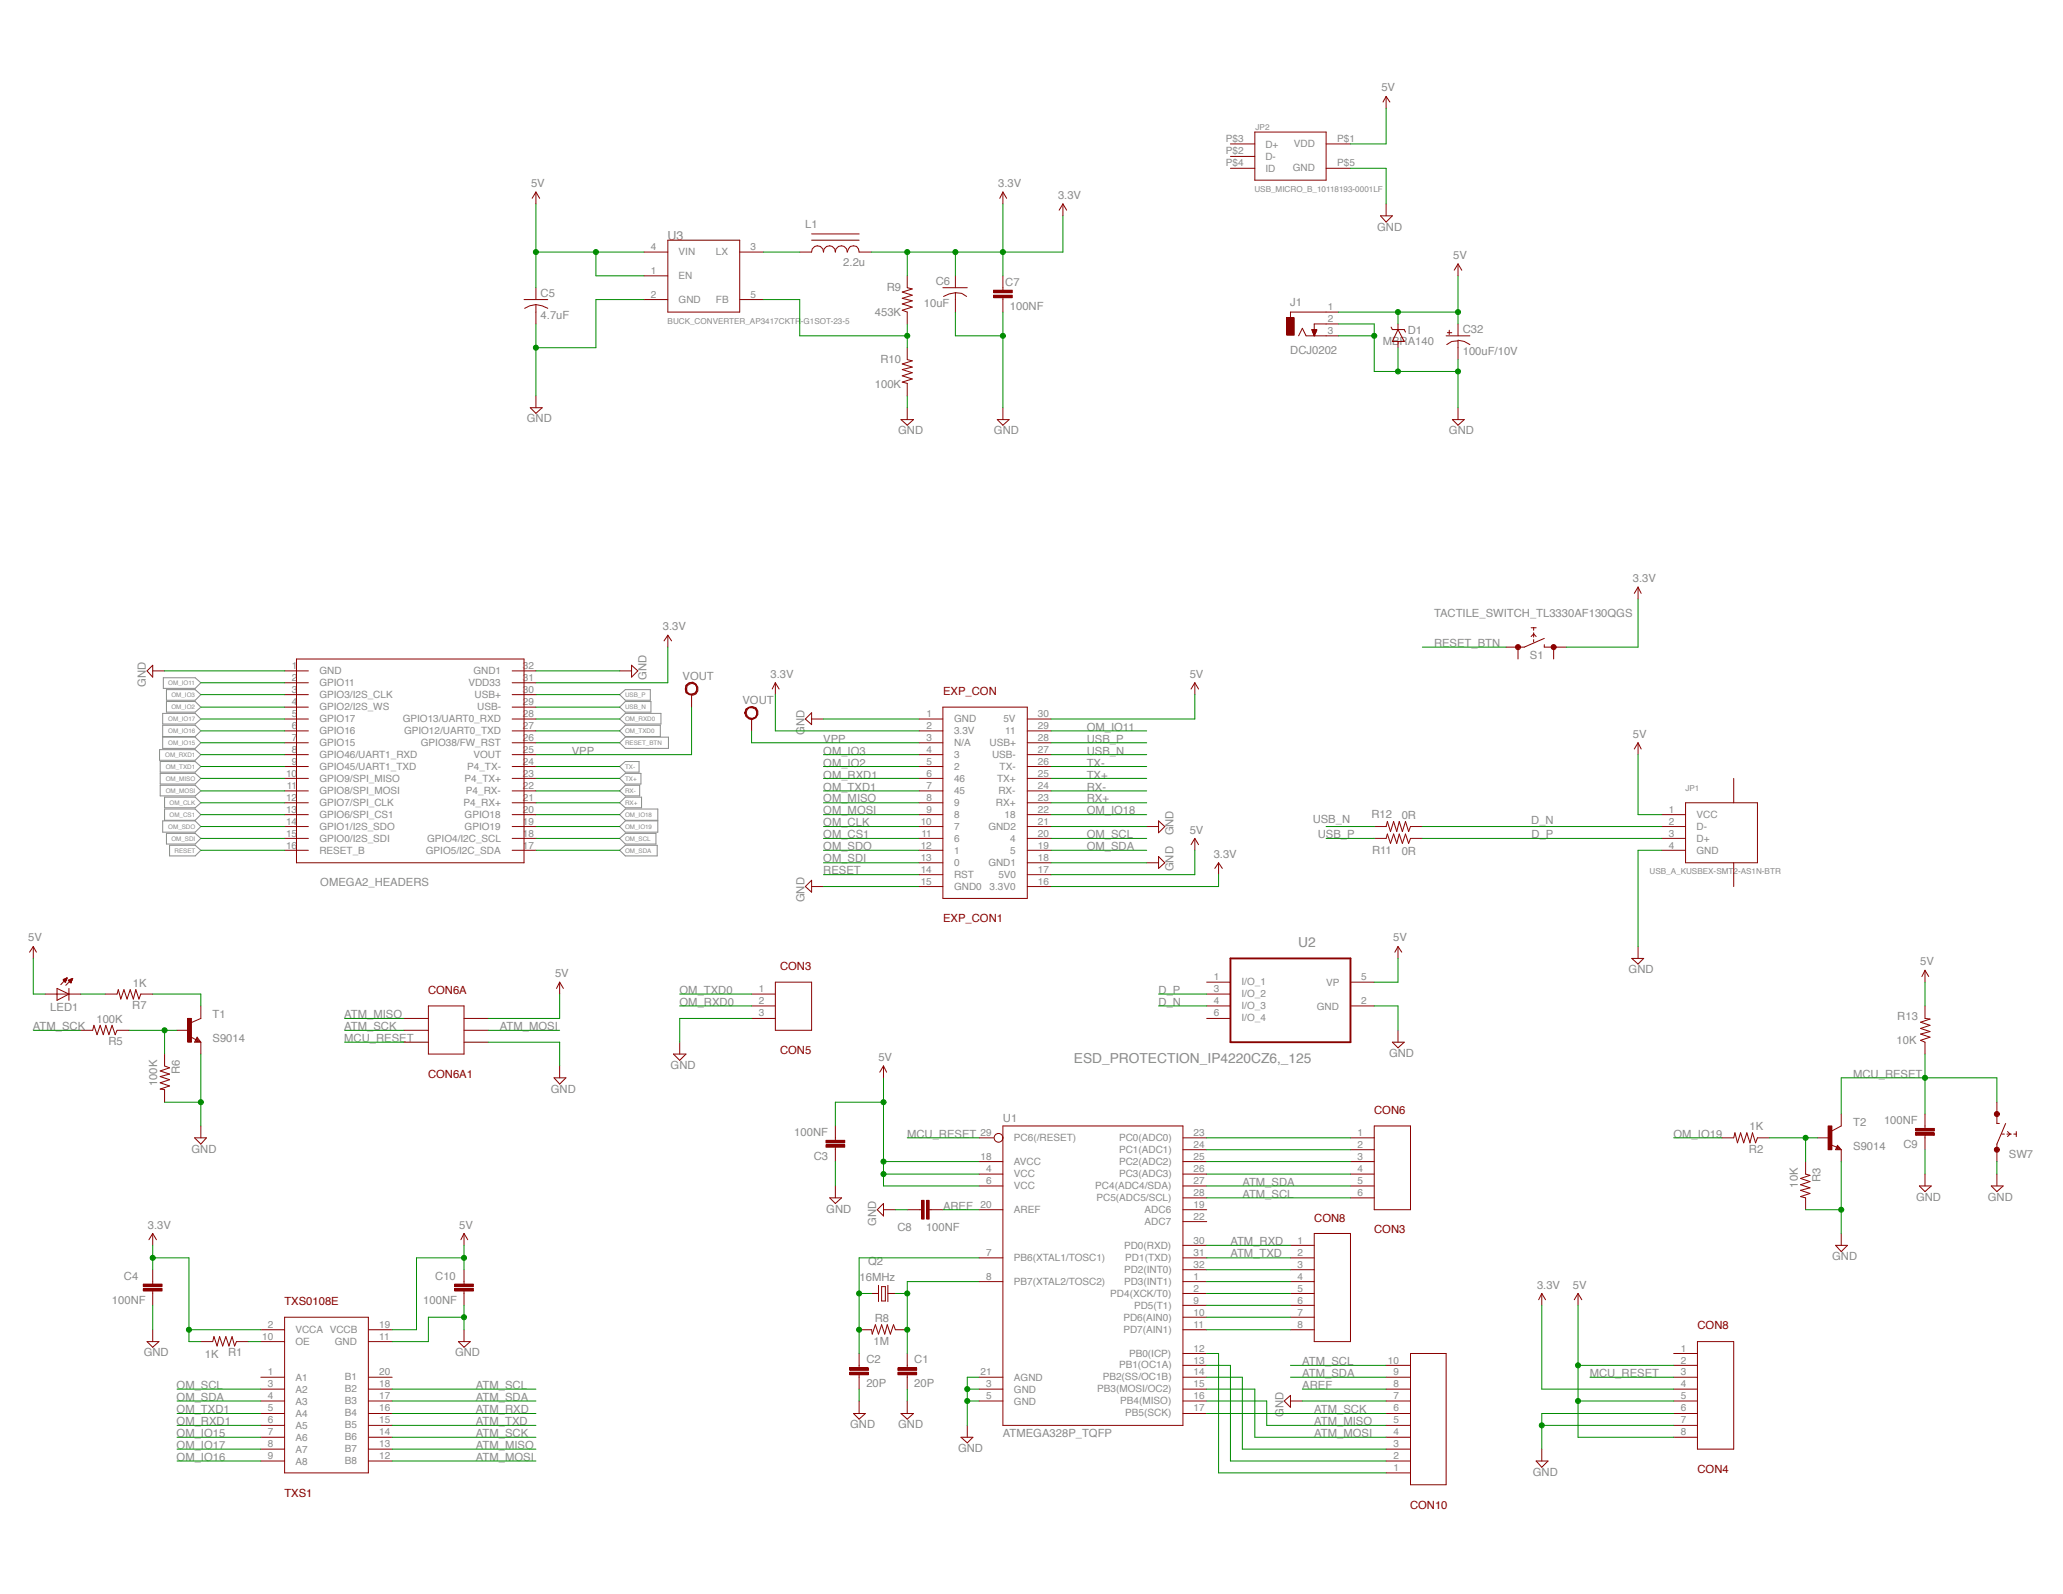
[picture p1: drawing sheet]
<svg xmlns="http://www.w3.org/2000/svg" width="279mm" height="216mm" viewBox="0 0 279 216" stroke-linecap="round" stroke-linejoin="round" font-family="sans-serif">
<defs><g id="words">
<g font-size="1.9" fill="#8b8b8b">
<text x="175.8" y="128.2">U2</text>
<text x="145.4" y="143.9">ESD_PROTECTION_IP4220CZ6,_125</text>
</g>
<text font-size="1.7" fill="#8b8b8b" x="90.4" y="32.5">U3</text>
<g font-size="1.5" fill="#8b8b8b">
<text x="187.1" y="12.4">5V</text>
<text x="71.9" y="25.3">5V</text>
<text x="135.2" y="25.3">3.3V</text>
<text x="143.3" y="27">3.3V</text>
<text x="109.1" y="30.9">L1</text>
<text x="186.5" y="31.3">GND</text>
<text x="196.8" y="35.1">5V</text>
<text x="73.2" y="40.2">C5</text>
<text x="114.2" y="36">2.2u</text>
<text x="120.1" y="39.4">R9</text>
<text x="125.1" y="41.6">10uF</text>
<text x="126.7" y="38.6">C6</text>
<text x="136.2" y="38.7">C7</text>
<text x="136.8" y="41.9">100NF</text>
<text x="174.8" y="41.4">J1</text>
<text x="73.2" y="43.3">4.7uF</text>
<text x="118.5" y="42.8">453K</text>
<text x="174.8" y="47.9">DCJ0202</text>
<text x="187.3" y="46.7">MBRA140</text>
<text x="190.6" y="45.2">D1</text>
<text x="198.1" y="45">C32</text>
<text x="118.5" y="52.6">100K</text>
<text x="119.2" y="49.1">R10</text>
<text x="198.1" y="48.1">100uF/10V</text>
<text x="71.4" y="57.2">GND</text>
<text x="121.6" y="58.8">GND</text>
<text x="134.6" y="58.8">GND</text>
<text x="196.2" y="58.8">GND</text>
<text x="194.2" y="83.6">TACTILE_SWITCH_TL3330AF130QGS</text>
<text x="221.1" y="78.9">3.3V</text>
<text x="89.8" y="85.3">3.3V</text>
<text x="194.2" y="87.6">RESET_BTN</text>
<text x="207.2" y="89.2">S1</text>
<text x="19.7" y="93" transform="rotate(-90 19.7 93)">GND</text>
<text x="87.6" y="92.1" transform="rotate(-90 87.6 92.1)">GND</text>
<text x="92.4" y="92.1">VOUT</text>
<text x="100.6" y="95.3">VOUT</text>
<text x="104.4" y="91.8">3.3V</text>
<text x="161.1" y="91.8">5V</text>
<text x="109" y="99.5" transform="rotate(-90 109 99.5)">GND</text>
<text x="111.5" y="100.6">VPP</text>
<text x="147.2" y="99">OM_IO11</text>
<text x="147.2" y="100.6">USB_P</text>
<text x="221.1" y="99.9">5V</text>
<text x="77.4" y="102.2">VPP</text>
<text x="111.5" y="102.2">OM_IO3</text>
<text x="111.5" y="103.8">OM_IO2</text>
<text x="111.5" y="105.5">OM_RXD1</text>
<text x="111.5" y="107.1">OM_TXD1</text>
<text x="147.2" y="102.2">USB_N</text>
<text x="147.2" y="103.8">TX-</text>
<text x="147.2" y="105.5">TX+</text>
<text x="147.2" y="107.1">RX-</text>
<text x="111.5" y="108.7">OM_MISO</text>
<text x="111.5" y="110.3">OM_MOSI</text>
<text x="111.5" y="111.9">OM_CLK</text>
<text x="111.5" y="113.6">OM_CS1</text>
<text x="147.2" y="108.7">RX+</text>
<text x="147.2" y="110.3">OM_IO18</text>
<text x="147.2" y="113.6">OM_SCL</text>
<text x="158.9" y="113.2" transform="rotate(-90 158.9 113.2)">GND</text>
<text x="161.1" y="112.9">5V</text>
<text x="177.8" y="111.4">USB_N</text>
<text x="178.5" y="113.4">USB_P</text>
<text x="185.7" y="110.8">R12</text>
<text x="189.8" y="110.9">0R</text>
<text x="207.4" y="111.6">D_N</text>
<text x="207.4" y="113.4">D_P</text>
<text x="111.5" y="115.2">OM_SDO</text>
<text x="111.5" y="116.8">OM_SDI</text>
<text x="111.5" y="118.4">RESET</text>
<text x="147.2" y="115.2">OM_SDA</text>
<text x="158.9" y="118" transform="rotate(-90 158.9 118)">GND</text>
<text x="164.4" y="116.2">3.3V</text>
<text x="185.8" y="115.6">R11</text>
<text x="189.8" y="115.8">0R</text>
<text x="43.4" y="120">OMEGA2_HEADERS</text>
<text x="109" y="122.2" transform="rotate(-90 109 122.2)">GND</text>
<text x="3.8" y="127.5">5V</text>
<text x="188.7" y="127.5">5V</text>
<text x="220.6" y="131.8">GND</text>
<text x="260.1" y="130.7">5V</text>
<text x="6.8" y="136.9">LED1</text>
<text x="17.9" y="136.7">R7</text>
<text x="18" y="133.6">1K</text>
<text x="28.8" y="137.9">T1</text>
<text x="46.6" y="137.9">ATM_MISO</text>
<text x="75.2" y="132.4">5V</text>
<text x="92" y="136.3">OM_RXD0</text>
<text x="92" y="134.6">OM_TXD0</text>
<text x="156.9" y="136.3">D_N</text>
<text x="156.9" y="134.6">D_P</text>
<text x="4.5" y="139.5">ATM_SCK</text>
<text x="13.1" y="138.5">100K</text>
<text x="14.7" y="141.6">R5</text>
<text x="28.8" y="141.1">S9014</text>
<text x="46.6" y="139.5">ATM_SCK</text>
<text x="46.6" y="141.1">MCU_RESET</text>
<text x="67.7" y="139.5">ATM_MOSI</text>
<text x="119" y="143.7">5V</text>
<text x="188.1" y="143.2">GND</text>
<text x="256.9" y="141.4">10K</text>
<text x="257" y="138.2">R13</text>
<text x="21.3" y="147.1" transform="rotate(-90 21.3 147.1)">100K</text>
<text x="24.4" y="145.5" transform="rotate(-90 24.4 145.5)">R6</text>
<text x="74.6" y="148">GND</text>
<text x="90.8" y="144.8">GND</text>
<text x="251" y="146">MCU_RESET</text>
<text x="107.6" y="153.8">100NF</text>
<text x="122.9" y="154.1">MCU_RESET</text>
<text x="135.8" y="152">U1</text>
<text x="226.7" y="154.1">OM_IO19</text>
<text x="237" y="153.1">1K</text>
<text x="251" y="155.7">S9014</text>
<text x="251" y="152.5">T2</text>
<text x="255.2" y="152.2">100NF</text>
<text x="257.8" y="155.4">C9</text>
<text x="25.9" y="156.1">GND</text>
<text x="110.2" y="157.1">C3</text>
<text x="168.3" y="160.6">ATM_SDA</text>
<text x="236.9" y="156.2">R2</text>
<text x="243.5" y="160.9" transform="rotate(-90 243.5 160.9)">10K</text>
<text x="246.6" y="160.1" transform="rotate(-90 246.6 160.1)">R3</text>
<text x="272.1" y="156.8">SW7</text>
<text x="20" y="166.4">3.3V</text>
<text x="62.2" y="166.4">5V</text>
<text x="111.9" y="164.2">GND</text>
<text x="118.7" y="166" transform="rotate(-90 118.7 166)">GND</text>
<text x="121.6" y="166.8">C8</text>
<text x="125.4" y="166.8">100NF</text>
<text x="127.7" y="163.8">AREF</text>
<text x="168.3" y="162.2">ATM_SCL</text>
<text x="259.5" y="162.6">GND</text>
<text x="269.2" y="162.6">GND</text>
<text x="16.8" y="173.3">C4</text>
<text x="59" y="173.3">C10</text>
<text x="116.4" y="173.6">16MHz</text>
<text x="117.6" y="171.3">Q2</text>
<text x="166.6" y="170.3">ATM_TXD</text>
<text x="166.6" y="168.7">ATM_RXD</text>
<text x="248.1" y="170.7">GND</text>
<text x="15.2" y="176.6">100NF</text>
<text x="57.3" y="176.6">100NF</text>
<text x="118.5" y="179.1">R8</text>
<text x="208.2" y="174.5">3.3V</text>
<text x="213" y="174.5">5V</text>
<text x="19.5" y="183.7">GND</text>
<text x="27.7" y="183.9">1K</text>
<text x="30.9" y="183.7">R1</text>
<text x="61.6" y="183.7">GND</text>
<text x="117.3" y="184.7">C2</text>
<text x="118.3" y="182.2">1M</text>
<text x="123.8" y="184.7">C1</text>
<text x="176.4" y="184.9">ATM_SCL</text>
<text x="23.9" y="188.2">OM_SCL</text>
<text x="23.9" y="189.8">OM_SDA</text>
<text x="23.9" y="191.4">OM_TXD1</text>
<text x="64.5" y="189.8">ATM_SDA</text>
<text x="64.5" y="188.2">ATM_SCL</text>
<text x="64.5" y="191.4">ATM_RXD</text>
<text x="117.3" y="187.9">20P</text>
<text x="123.8" y="187.9">20P</text>
<text x="173.8" y="191.9" transform="rotate(-90 173.8 191.9)">GND</text>
<text x="176.4" y="188.2">AREF</text>
<text x="176.4" y="186.5">ATM_SDA</text>
<text x="178" y="191.4">ATM_SCK</text>
<text x="215.3" y="186.5">MCU_RESET</text>
<text x="23.9" y="196.3">OM_IO17</text>
<text x="23.9" y="197.9">OM_IO16</text>
<text x="23.9" y="194.6">OM_IO15</text>
<text x="23.9" y="193">OM_RXD1</text>
<text x="64.5" y="194.6">ATM_SCK</text>
<text x="64.5" y="196.3">ATM_MISO</text>
<text x="64.5" y="197.9">ATM_MOSI</text>
<text x="64.5" y="193">ATM_TXD</text>
<text x="115.1" y="193.4">GND</text>
<text x="121.6" y="193.4">GND</text>
<text x="129.7" y="196.7">GND</text>
<text x="135.8" y="194.6">ATMEGA328P_TQFP</text>
<text x="178" y="193">ATM_MISO</text>
<text x="178" y="194.6">ATM_MOSI</text>
<text x="207.6" y="199.9">GND</text>
</g>
<g font-size="1.5" fill="#8b0100">
<text x="127.7" y="94.1">EXP_CON</text>
<text x="127.7" y="124.9">EXP_CON1</text>
<text x="105.6" y="131.4">CON3</text>
<text x="58" y="134.6">CON6A</text>
<text x="105.6" y="142.7">CON5</text>
<text x="58" y="146">CON6A1</text>
<text x="186.1" y="150.9">CON6</text>
<text x="178" y="165.5">CON8</text>
<text x="186.1" y="167.1">CON3</text>
<text x="38.5" y="176.8">TXS0108E</text>
<text x="229.9" y="180">CON8</text>
<text x="38.5" y="202.7">TXS1</text>
<text x="229.9" y="199.5">CON4</text>
<text x="191" y="204.4">CON10</text>
</g>
<g font-size="1.4" fill="#8b8b8b">
<text x="166" y="19.3">P$3</text>
<text x="166" y="20.9">P$2</text>
<text x="166" y="22.5">P$4</text>
<text x="171.4" y="20">D+</text>
<text x="171.4" y="21.6">D-</text>
<text x="171.4" y="23.2">ID</text>
<text x="175.1" y="23.2">GND</text>
<text x="175.2" y="20">VDD</text>
<text x="181.1" y="22.5">P$5</text>
<text x="181.1" y="19.3">P$1</text>
<text x="88.2" y="33.9">4</text>
<text x="91.9" y="34.6">VIN</text>
<text x="97" y="34.5">LX</text>
<text x="101.6" y="33.9">3</text>
<text x="88.2" y="37.1">1</text>
<text x="88.2" y="40.4">2</text>
<text x="91.9" y="37.8">EN</text>
<text x="91.9" y="41.1">GND</text>
<text x="97" y="41">FB</text>
<text x="101.6" y="40.4">5</text>
<text x="179.8" y="42">1</text>
<text x="179.8" y="43.6">2</text>
<text x="179.8" y="45.2">3</text>
<text x="39.5" y="90.6">1</text>
<text x="39.5" y="92.3">2</text>
<text x="39.5" y="93.9">3</text>
<text x="39.5" y="95.5">4</text>
<text x="43.3" y="91.3">GND</text>
<text x="43.3" y="93">GPIO11</text>
<text x="43.3" y="94.6">GPIO3/I2S_CLK</text>
<text x="63.4" y="92.9">VDD33</text>
<text x="64.1" y="91.3">GND1</text>
<text x="64.3" y="94.5">USB+</text>
<text x="70.8" y="95.5">29</text>
<text x="70.8" y="93.9">30</text>
<text x="70.8" y="92.3">31</text>
<text x="70.8" y="90.6">32</text>
<text x="39.5" y="97.1">5</text>
<text x="39.5" y="98.7">6</text>
<text x="39.5" y="100.4">7</text>
<text x="39.5" y="102">8</text>
<text x="43.3" y="96.2">GPIO2/I2S_WS</text>
<text x="43.3" y="97.8">GPIO17</text>
<text x="43.3" y="99.5">GPIO16</text>
<text x="43.3" y="101.1">GPIO15</text>
<text x="54.5" y="97.8">GPIO13/UART0_RXD</text>
<text x="54.7" y="99.4">GPIO12/UART0_TXD</text>
<text x="57" y="101">GPIO38/FW_RST</text>
<text x="64.6" y="96.2">USB-</text>
<text x="70.8" y="102">25</text>
<text x="70.8" y="100.4">26</text>
<text x="70.8" y="98.7">27</text>
<text x="70.8" y="97.1">28</text>
<text x="125.5" y="97.1">1</text>
<text x="125.5" y="98.7">2</text>
<text x="125.5" y="100.4">3</text>
<text x="125.5" y="102">4</text>
<text x="129.2" y="97.8">GND</text>
<text x="129.2" y="99.5">3.3V</text>
<text x="129.2" y="101.1">N/A</text>
<text x="134" y="101">USB+</text>
<text x="135.9" y="97.8">5V</text>
<text x="136.1" y="99.4">11</text>
<text x="140.6" y="102">27</text>
<text x="140.6" y="100.4">28</text>
<text x="140.6" y="98.7">29</text>
<text x="140.6" y="97.1">30</text>
<text x="38.7" y="105.2">10</text>
<text x="38.8" y="106.8">11</text>
<text x="39.5" y="103.6">9</text>
<text x="43.3" y="102.7">GPIO46/UART1_RXD</text>
<text x="43.3" y="104.3">GPIO45/UART1_TXD</text>
<text x="43.3" y="105.9">GPIO9/SPI_MISO</text>
<text x="43.3" y="107.6">GPIO8/SPI_MOSI</text>
<text x="62.9" y="105.9">P4_TX+</text>
<text x="63.1" y="107.5">P4_RX-</text>
<text x="63.3" y="104.3">P4_TX-</text>
<text x="64.1" y="102.7">VOUT</text>
<text x="70.8" y="106.8">22</text>
<text x="70.8" y="105.2">23</text>
<text x="70.8" y="103.6">24</text>
<text x="125.5" y="103.6">5</text>
<text x="125.5" y="105.2">6</text>
<text x="125.5" y="106.8">7</text>
<text x="129.2" y="102.7">3</text>
<text x="129.2" y="104.3">2</text>
<text x="129.2" y="105.9">46</text>
<text x="129.2" y="107.6">45</text>
<text x="134.4" y="102.7">USB-</text>
<text x="135" y="105.9">TX+</text>
<text x="135.2" y="107.5">RX-</text>
<text x="135.4" y="104.3">TX-</text>
<text x="140.6" y="106.8">24</text>
<text x="140.6" y="105.2">25</text>
<text x="140.6" y="103.6">26</text>
<text x="38.7" y="108.5">12</text>
<text x="38.7" y="110.1">13</text>
<text x="38.7" y="111.7">14</text>
<text x="38.7" y="113.3">15</text>
<text x="43.3" y="109.2">GPIO7/SPI_CLK</text>
<text x="43.3" y="110.8">GPIO6/SPI_CS1</text>
<text x="43.3" y="112.4">GPIO1/I2S_SDO</text>
<text x="62.8" y="109.1">P4_RX+</text>
<text x="62.9" y="112.4">GPIO19</text>
<text x="62.9" y="110.8">GPIO18</text>
<text x="70.8" y="113.3">18</text>
<text x="70.8" y="111.7">19</text>
<text x="70.8" y="110.1">20</text>
<text x="70.8" y="108.5">21</text>
<text x="124.7" y="111.7">10</text>
<text x="124.8" y="113.3">11</text>
<text x="125.5" y="108.5">8</text>
<text x="125.5" y="110.1">9</text>
<text x="129.2" y="109.2">9</text>
<text x="129.2" y="110.8">8</text>
<text x="129.2" y="112.4">7</text>
<text x="133.9" y="112.4">GND2</text>
<text x="134.9" y="109.1">RX+</text>
<text x="136.1" y="110.8">18</text>
<text x="140.6" y="113.3">20</text>
<text x="140.6" y="111.7">21</text>
<text x="140.6" y="110.1">22</text>
<text x="140.6" y="108.5">23</text>
<text x="226" y="113.3">3</text>
<text x="226" y="111.7">2</text>
<text x="226" y="110.1">1</text>
<text x="229.8" y="112.4">D-</text>
<text x="229.8" y="110.8">VCC</text>
<text x="38.7" y="115">16</text>
<text x="43.3" y="114">GPIO0/I2S_SDI</text>
<text x="43.3" y="115.7">RESET_B</text>
<text x="57.7" y="115.6">GPIO5/I2C_SDA</text>
<text x="57.8" y="114">GPIO4/I2C_SCL</text>
<text x="70.8" y="115">17</text>
<text x="124.7" y="115">12</text>
<text x="124.7" y="116.6">13</text>
<text x="124.7" y="118.2">14</text>
<text x="124.7" y="119.8">15</text>
<text x="129.2" y="114">6</text>
<text x="129.2" y="115.7">1</text>
<text x="129.2" y="117.3">0</text>
<text x="129.2" y="118.9">RST</text>
<text x="133.9" y="117.2">GND1</text>
<text x="135.2" y="118.9">5V0</text>
<text x="136.8" y="115.6">5</text>
<text x="136.8" y="114">4</text>
<text x="140.6" y="119.8">16</text>
<text x="140.6" y="118.2">17</text>
<text x="140.6" y="116.6">18</text>
<text x="140.6" y="115">19</text>
<text x="226" y="115">4</text>
<text x="229.8" y="114">D+</text>
<text x="229.8" y="115.7">GND</text>
<text x="129.2" y="120.5">GND0</text>
<text x="134" y="120.5">3.3V0</text>
<text x="102.8" y="134.4">1</text>
<text x="102.8" y="136">2</text>
<text x="102.8" y="137.7">3</text>
<text x="164.4" y="134.4">3</text>
<text x="164.4" y="136">4</text>
<text x="164.4" y="137.7">6</text>
<text x="164.4" y="132.8">1</text>
<text x="168.1" y="135.1">I/O_2</text>
<text x="168.1" y="136.7">I/O_3</text>
<text x="168.1" y="133.5">I/O_1</text>
<text x="178.3" y="136.7">GND</text>
<text x="179.6" y="133.5">VP</text>
<text x="184.4" y="132.8">5</text>
<text x="184.4" y="136">2</text>
<text x="168.1" y="138.3">I/O_4</text>
<text x="132.8" y="153.9">29</text>
<text x="137.3" y="154.6">PC6(/RESET)</text>
<text x="151.6" y="154.5">PC0(ADC0)</text>
<text x="161.6" y="155.5">24</text>
<text x="161.6" y="153.9">23</text>
<text x="183.9" y="153.9">1</text>
<text x="183.9" y="155.5">2</text>
<text x="132.8" y="157.1">18</text>
<text x="133.6" y="158.7">4</text>
<text x="133.6" y="160.4">6</text>
<text x="137.3" y="159.5">VCC</text>
<text x="137.3" y="161.1">VCC</text>
<text x="137.3" y="157.8">AVCC</text>
<text x="148.3" y="161">PC4(ADC4/SDA)</text>
<text x="151.6" y="159.4">PC3(ADC3)</text>
<text x="151.6" y="157.8">PC2(ADC2)</text>
<text x="151.6" y="156.2">PC1(ADC1)</text>
<text x="161.6" y="162">28</text>
<text x="161.6" y="160.4">27</text>
<text x="161.6" y="158.7">26</text>
<text x="161.6" y="157.1">25</text>
<text x="183.9" y="157.1">3</text>
<text x="183.9" y="158.7">4</text>
<text x="183.9" y="160.4">5</text>
<text x="183.9" y="162">6</text>
<text x="132.8" y="163.6">20</text>
<text x="137.3" y="164.3">AREF</text>
<text x="148.5" y="162.7">PC5(ADC5/SCL)</text>
<text x="155" y="165.9">ADC7</text>
<text x="155" y="164.3">ADC6</text>
<text x="161.6" y="165.2">22</text>
<text x="161.6" y="163.6">19</text>
<text x="133.6" y="173.3">8</text>
<text x="133.6" y="170.1">7</text>
<text x="137.3" y="170.8">PB6(XTAL1/TOSC1)</text>
<text x="152.2" y="172.4">PD2(INT0)</text>
<text x="152.2" y="169.1">PD0(RXD)</text>
<text x="152.4" y="170.8">PD1(TXD)</text>
<text x="161.6" y="173.3">1</text>
<text x="161.6" y="171.7">32</text>
<text x="161.6" y="170.1">31</text>
<text x="161.6" y="168.5">30</text>
<text x="175.7" y="168.5">1</text>
<text x="175.7" y="170.1">2</text>
<text x="175.7" y="171.7">3</text>
<text x="175.7" y="173.3">4</text>
<text x="36.3" y="179.8">2</text>
<text x="51.4" y="179.8">19</text>
<text x="137.3" y="174">PB7(XTAL2/TOSC2)</text>
<text x="150.4" y="175.6">PD4(XCK/T0)</text>
<text x="152.1" y="178.9">PD6(AIN0)</text>
<text x="152.2" y="174">PD3(INT1)</text>
<text x="153.6" y="177.2">PD5(T1)</text>
<text x="161.6" y="179.8">11</text>
<text x="161.6" y="178.2">10</text>
<text x="161.6" y="176.6">9</text>
<text x="161.6" y="175">2</text>
<text x="175.7" y="175">5</text>
<text x="175.7" y="176.6">6</text>
<text x="175.7" y="178.2">7</text>
<text x="175.7" y="179.8">8</text>
<text x="35.5" y="181.4">10</text>
<text x="40" y="180.5">VCCA VCCB</text>
<text x="40" y="182.2">OE</text>
<text x="45.3" y="182.1">GND</text>
<text x="51.4" y="181.4">11</text>
<text x="151.6" y="185.4">PB1(OC1A)</text>
<text x="152.1" y="180.5">PD7(AIN1)</text>
<text x="152.9" y="183.7">PB0(ICP)</text>
<text x="161.6" y="184.7">13</text>
<text x="161.6" y="183.1">12</text>
<text x="188" y="184.7">10</text>
<text x="227.6" y="183.1">1</text>
<text x="227.6" y="184.7">2</text>
<text x="36.3" y="186.3">1</text>
<text x="36.3" y="187.9">3</text>
<text x="36.3" y="189.5">4</text>
<text x="36.3" y="191.2">5</text>
<text x="40" y="188.6">A2</text>
<text x="40" y="190.3">A3</text>
<text x="40" y="191.9">A4</text>
<text x="40" y="187">A1</text>
<text x="46.7" y="191.8">B4</text>
<text x="46.7" y="190.2">B3</text>
<text x="46.7" y="188.6">B2</text>
<text x="46.7" y="187">B1</text>
<text x="51.4" y="191.2">16</text>
<text x="51.4" y="189.5">17</text>
<text x="51.4" y="187.9">18</text>
<text x="51.4" y="186.3">20</text>
<text x="132.8" y="186.3">21</text>
<text x="133.6" y="187.9">3</text>
<text x="133.6" y="189.5">5</text>
<text x="137.3" y="188.6">GND</text>
<text x="137.3" y="190.3">GND</text>
<text x="137.3" y="187">AGND</text>
<text x="148.6" y="188.6">PB3(MOSI/OC2)</text>
<text x="149.4" y="187">PB2(SS/OC1B)</text>
<text x="151.7" y="190.2">PB4(MISO)</text>
<text x="152.4" y="191.8">PB5(SCK)</text>
<text x="161.6" y="191.2">17</text>
<text x="161.6" y="189.5">16</text>
<text x="161.6" y="187.9">15</text>
<text x="161.6" y="186.3">14</text>
<text x="188.7" y="191.2">6</text>
<text x="188.7" y="189.5">7</text>
<text x="188.7" y="187.9">8</text>
<text x="188.7" y="186.3">9</text>
<text x="227.6" y="186.3">3</text>
<text x="227.6" y="187.9">4</text>
<text x="227.6" y="189.5">5</text>
<text x="227.6" y="191.2">6</text>
<text x="36.3" y="192.8">6</text>
<text x="36.3" y="194.4">7</text>
<text x="36.3" y="196">8</text>
<text x="36.3" y="197.7">9</text>
<text x="40" y="193.5">A5</text>
<text x="40" y="195.1">A6</text>
<text x="40" y="196.7">A7</text>
<text x="46.7" y="196.7">B7</text>
<text x="46.7" y="195.1">B6</text>
<text x="46.7" y="193.5">B5</text>
<text x="51.4" y="197.7">12</text>
<text x="51.4" y="196">13</text>
<text x="51.4" y="194.4">14</text>
<text x="51.4" y="192.8">15</text>
<text x="188.7" y="197.7">2</text>
<text x="188.7" y="196">3</text>
<text x="188.7" y="194.4">4</text>
<text x="188.7" y="192.8">5</text>
<text x="227.6" y="192.8">7</text>
<text x="227.6" y="194.4">8</text>
<text x="40" y="198.4">A8</text>
<text x="46.7" y="198.3">B8</text>
<text x="188.7" y="199.3">1</text>
</g>
<g font-size="1.1" fill="#8b8b8b">
<text x="170.1" y="17.6">JP2</text>
<text x="169.9" y="26">USB_MICRO_B_10118193-0001LF</text>
<text x="90.4" y="43.8">BUCK_CONVERTER_AP3417CKTR-G1SOT-23-5</text>
<text x="228.3" y="107.1">JP1</text>
<text x="223.4" y="118.4">USB_A_KUSBEX-SMT2-AS1N-BTR</text>
</g>
<g font-size=".8" fill="#8b8b8b">
<text x="22.8" y="92.8">OM_IO11</text>
<text x="23.2" y="94.5">OM_IO3</text>
<text x="84.7" y="94.4">USB_P</text>
<text x="22.8" y="97.7">OM_IO17</text>
<text x="22.8" y="99.3">OM_IO16</text>
<text x="22.8" y="100.9">OM_IO15</text>
<text x="23.2" y="96.1">OM_IO2</text>
<text x="84.7" y="100.9">RESET_BTN</text>
<text x="84.7" y="96">USB_N</text>
<text x="84.7" y="97.7">OM_RXD0</text>
<text x="84.7" y="99.3">OM_TXD0</text>
<text x="22.4" y="102.6">OM_RXD1</text>
<text x="22.5" y="104.2">OM_TXD1</text>
<text x="22.5" y="105.8">OM_MISO</text>
<text x="22.5" y="107.4">OM_MOSI</text>
<text x="84.7" y="104.2">TX-</text>
<text x="84.7" y="105.8">TX+</text>
<text x="84.7" y="107.4">RX-</text>
<text x="22.8" y="112.3">OM_SDO</text>
<text x="23" y="109">OM_CLK</text>
<text x="23" y="110.7">OM_CS1</text>
<text x="23.2" y="113.9">OM_SDI</text>
<text x="84.7" y="109">RX+</text>
<text x="84.7" y="110.6">OM_IO18</text>
<text x="84.7" y="112.3">OM_IO19</text>
<text x="84.7" y="113.9">OM_SCL</text>
<text x="23.6" y="115.5">RESET</text>
<text x="84.7" y="115.5">OM_SDA</text>
</g>
</g></defs>
<g fill="none" stroke="#8b8b8b" stroke-width=".14">
<path d="M22 99.8h4.4l.8 .8-.8 .8h-4.4zM22 98.2h4.4l.8 .8-.8 .8h-4.4zM22 96.6h4.4l.8 .8-.8 .7h-4.4zM22.1 91.8h4.3l.8 .7-.8 .7h-4.3zM22.5 95h3.9l.8 .8-.8 .7h-3.9zM22.5 93.4h3.9l.8 .7-.8 .7h-3.9zM83.9 97.4l.8-.8h4.8v1.5h-4.8zM83.9 95.8l.8-.8h3.5v1.5h-3.5zM83.9 94.1l.8-.7h3.4v1.4h-3.4zM84.7 98.2h4.7v1.6h-4.7l-.8-.8zM84.7 99.8h5.8v1.6h-5.8l-.8-.8zM21.6 101.5h4.8l.8 .7-.8 .8h-4.8z"/>
<path d="M21.7 103.1h4.7l.8 .7-.8 .8h-4.7zM21.7 104.8h4.7l.8 .6-.8 .8h-4.7zM21.7 106.4h4.7l.8 .7-.8 .7h-4.7zM22 111.2h4.4l.8 .8-.8 .7h-4.4zM22.3 108h4.1l.8 .7-.8 .7h-4.1zM22.3 109.6h4.1l.8 .7-.8 .8h-4.1zM22.5 112.9h3.9l.8 .7-.8 .7h-3.9zM23 114.5h3.4l.8 .7-.8 .7h-3.4zM83.9 103.8l.8-.7h1.9v1.5h-1.9zM83.9 105.4l.8-.6h2.1v1.4h-2.1zM83.9 108.7l.8-.7h2.2v1.4h-2.2zM83.9 110.3l.8-.7h4.4v1.5h-4.4z"/>
<path d="M83.9 113.6l.8-.7h4.1v1.4h-4.1zM83.9 115.2l.8-.7h4.3v1.4h-4.3zM84.7 106.4h1.9v1.4h-1.9l-.8-.7zM84.7 111.2h4.4v1.5h-4.4l-.8-.7z"/>
</g>
<g fill="none" stroke="#8b0100" stroke-width=".14">
<path d="M27.2 137.9l-1.4 .6M54.7 137.9h3.3M54.7 139.6h3.3M58 136.2h4.8v6.6h-4.8zM62.8 137.9h3.3M62.8 139.6h3.3M101.8 134.6h3.2M101.8 136.2h3.2M101.8 137.9h3.2M105 133h4.9v6.6h-4.9zM25.8 140.4l.7 .4M26.7 140.5l.5 .7h-.8z"/>
<path d="M26.7 140.8l.1 .2h-.3l.2-.3 .3 .4h-.5M54.7 141.2h3.3M62.8 141.2h3.3M75 146h1.6l-.8 .8zM75.8 144.4v1.6M91.2 142.8h1.7l-.8 .8zM92.1 141.2v1.6M132.6 159h3.2M132.6 157.3h3.2M132.6 154.1h2M135.8 152.5h24.4v40.6h-24.4zM160.2 159h3.2"/>
<path d="M160.2 157.3h3.2M160.2 155.7h3.2M160.2 154.1h3.2M182.9 159h3.2M182.9 157.3h3.2M182.9 155.7h3.2M182.9 154.1h3.2M186.1 152.5h4.9v11.4h-4.9zM132.6 173.6h3.2M132.6 170.4h3.2M132.6 160.6h3.2M132.6 163.9h3.2"/>
<path d="M160.2 173.6h3.2M160.2 170.4h3.2M160.2 160.6h3.2M160.2 163.9h3.2M160.2 178.4h3.2M160.2 176.8h3.2M160.2 175.2h3.2M160.2 172h3.2M160.2 168.7h3.2M160.2 165.5h3.2M160.2 162.2h3.2M174.8 173.6h3.2"/>
<path d="M174.8 170.4h3.2M174.8 178.4h3.2M174.8 176.8h3.2M174.8 175.2h3.2M174.8 172h3.2M174.8 168.7h3.2M178 167.1h4.9v14.6h-4.9zM182.9 160.6h3.2M182.9 162.2h3.2M130.2 194.7h1.6l-.8 .7zM131 193.1v1.6M132.6 188.2h3.2"/>
<path d="M132.6 189.8h3.2M132.6 186.5h3.2M160.2 191.5h3.2M160.2 188.2h3.2M160.2 189.8h3.2M160.2 186.5h3.2M160.2 184.9h3.2M160.2 183.3h3.2M160.2 180.1h3.2M173.9 189.8l.9-.8v1.6zM174.8 189.8h1.6M174.8 180.1h3.2"/>
<path d="M187.7 193.1h3.3M187.7 191.5h3.3M187.7 188.2h3.3M187.7 189.8h3.3M187.7 186.5h3.3M187.7 184.9h3.3M187.7 199.5h3.3M187.7 197.9h3.3M187.7 196.3h3.3M187.7 194.7h3.3M191 183.3h4.9v17.8h-4.9zM226.7 193.1h3.2"/>
<path d="M226.7 191.5h3.2M226.7 188.2h3.2M226.7 189.8h3.2M226.7 186.5h3.2M226.7 184.9h3.2M226.7 183.3h3.2M226.7 194.7h3.2M229.9 181.7h4.9v14.6h-4.9z"/>
<circle cx="135.2" cy="154.1" r=".59"/>
</g>
<path d="M25.4 137.9h.5v3.2h-.5z" fill="#8b0100"/>
<g fill="none" stroke="#8b0100" stroke-width=".14">
<path d="M207.4 85h.6M207.4 86.2l.3-.3 .3 .3M207.7 85v.4M207.7 85.7v.6M207.7 86.6v.4M209.1 86.5l-2.7 1.2h-.8M209.1 87.3v.4h1.3M6.1 134.6h4.8M7.7 133.9l1.6 .7-1.6 .9zM8.6 132.7l.2 .3M8.6 132.8h.4M8.6 132.7h.4"/>
<path d="M8.7 132.9h.2M8.7 132.6h.4M8.8 133h.1M8.9 132.5h.2M9.1 132.4l-.9 1M9.1 132.4l-.5 .3M9.1 132.4l-.3 .6M9.2 132.8h.6M9.2 132.8l.4 .3M9.3 133.9v1.6M9.3 132.9h.4M9.4 133h.3"/>
<path d="M9.4 132.9h.3M9.5 132.7h.3M9.6 132.6h.2M9.6 133.1h.1M9.8 132.5l-.9 1M9.8 132.5l-.6 .3M9.8 132.5l-.2 .6M10.9 139.6h1.7l.1-.7 .4 1.2 .5-1.2 .4 1.2 .3-1.2 .5 1.2 .4-1.2 .4 1.2 .3-.5h1.6M14.2 134.6h1.7l.1-.6 .4 1.3 .4-1.3 .4 1.3 .4-1.3 .5 1.3 .3-1.3 .4 1.3 .3-.7h1.6M24 139.6h1.6M25.4 137.9h.5v3.3h-.5zM27.2 136.2v1.7"/>
<path d="M22.3 142.8v1.6l.7 .2-1.3 .5 1.3 .4-1.3 .3 1.3 .4-1.3 .5 1.3 .4-1.3 .4 .6 .1v1.7M26.4 154.1h1.6l-.8 .9zM27.2 141.2v1.6M27.2 152.5v1.6M111.9 154.5h2.5v.3h-2.5zM111.9 155h2.5v.4h-2.5zM113.1 152.5v2M113.1 155.4v1.9M112.4 162.2h1.6l-.9 .8zM113.1 160.6v1.6M118 175.2h1M119 174.1v2.2"/>
<path d="M119.4 174.3h.5v1.9h-.5zM120.2 175.2h1.1M120.2 174.1v2.2M115.1 185.9h2.5v.3h-2.5zM115.1 185.3h2.5v.3h-2.5zM115.6 191.5h1.6l-.8 .7zM116.4 183.3v2M116.4 186.2v2M116.4 189.8v1.7M116.4 180.1h1.6l.1 .6 .5-1.3 .4 1.3 .4-1.3 .4 1.3 .4-1.3 .4 1.3 .4-1.3 .3 .7h1.6M121.6 185.9h2.5v.3h-2.5zM121.6 185.3h2.5v.3h-2.5z"/>
<path d="M122 191.5h1.7l-.8 .7zM122.9 183.3v2M122.9 186.2v2M122.9 189.8v1.7M208 197.9h1.7l-.9 .8zM208.8 196.3v1.6"/>
</g>
<path d="M111.8 154.6h2.6M111.8 155.2h2.6M115.1 186h2.5M115.1 185.4h2.5M121.6 186h2.5M121.6 185.4h2.5" fill="none" stroke="#8b0100" stroke-width=".34"/>
<circle cx="205.6" cy="87.6" r=".34" fill="#8b0100"/>
<circle cx="205.6" cy="87.7" r=".34" fill="none" stroke="#8b0100" stroke-width=".14"/>
<circle cx="210.4" cy="87.6" r=".34" fill="#8b0100"/>
<g fill="none" stroke="#8b0100" stroke-width=".14">
<path d="M72.6 39v1.6M122.9 37.4v1.6l.6 .1-1.3 .5 1.3 .4-1.3 .4 1.3 .3-1.3 .5 1.3 .4-1.3 .4 .7 .3v1.6M127.7 39h3.3M129.4 39.6l.8 .1 .7 .5M129.4 39.6l-.9 .2-.7 .4M129.4 37.4v1.6M129.4 39.6v2.7M134.6 39.3h2.5v.3h-2.5zM134.6 40h2.5v.3h-2.5zM135.8 37.4v1.9M71 40.6h3.2M72.6 41.3l.8 .1 .8 .4"/>
<path d="M72.6 41.3l-.9 .1-.6 .4M72.6 41.3v2.6M122.9 47.1v1.6l.6 .2-1.3 .4 1.3 .4-1.3 .4 1.3 .4-1.3 .4 1.3 .4-1.3 .5 .7 .1v1.7M135.8 40.3v2M20.7 90.1v1.6l-.8-.8zM20.7 90.9h1.6M83.9 90.9h1.6M85.5 90.1l.9 .8-.9 .8zM204 87.7h1.6v1.6M212.1 87.7h-1.7v1.6M186.1 113.6h1.6l.2-.6 .4 1.2 .4-1.2 .5 1.2 .3-1.2 .4 1.2 .5-1.2 .4 1.2 .2-.6h1.6M186.1 112h1.6l.2-.7 .4 1.3 .4-1.3 .5 1.3 .3-1.3 .4 1.3 .5-1.3 .4 1.3 .2-.6h1.6"/>
<path d="M221 129.8h1.6l-.8 .8zM221.8 128.2v1.6M260.7 136.2v1.7l.7 .1-1.3 .5 1.3 .4-1.3 .4 1.3 .4-1.3 .4 1.3 .4-1.3 .4 .6 .3v1.6M259.4 152.8h2.6v.4h-2.6zM259.4 153.4h2.6v.4h-2.6zM260.7 150.9v1.9M260.7 153.8v1.9M270.4 150.9v1.3h.4M271.1 153.6h.4M271.6 152.2l-1.2 2.8v.7M271.8 153.6h.6M271.9 153.3l.3 .3-.3 .3"/>
<path d="M272.7 153.6h.4M273.1 153.3v.6"/>
<circle cx="210.4" cy="87.7" r=".34"/>
</g>
<path d="M134.5 39.5h2.6M134.5 40.1h2.6M259.4 153h2.6M259.4 153.6h2.6" fill="none" stroke="#8b0100" stroke-width=".34"/>
<circle cx="270.4" cy="155.7" r=".34" fill="#8b0100"/>
<circle cx="270.4" cy="155.7" r=".34" fill="none" stroke="#8b0100" stroke-width=".14"/>
<circle cx="270.4" cy="150.9" r=".34" fill="#8b0100"/>
<g fill="none" stroke="#8b0100" stroke-width=".14">
<path d="M108.3 34.1h1.6l.1-.4a.81 .81 0 0 1 .9-.4 .81 .81 0 0 1 .6 .8l.1-.4a.81 .81 0 0 1 .9-.4 .81 .81 0 0 1 .6 .8l.1-.4a.81 .81 0 0 1 1-.4 .81 .81 0 0 1 .5 .8 .81 .81 0 0 1 .8-.8 .81 .81 0 0 1 .9 .8h1.6M109.9 32.5h6.5M109.9 31.7h6.5M71.8 55.2h1.6l-.8 .8zM72.6 53.6v1.6M122 56.8h1.7l-.8 .8zM122.9 55.2v1.6M135.1 56.8h1.6l-.9 .8zM135.8 55.2v1.6M175.9 45.5l.5-1 .5 1h2.7M179.6 42.3h-4.8v.7M179.6 43.9h-1.6v1.6"/>
<path d="M260.7 159v1.6M270.4 149.3v1.6M270.4 155.7v1.6M270.4 159v1.6M259.9 160.6h1.7l-.9 .8zM269.7 160.6h1.6l-.9 .8z"/>
<circle cx="270.4" cy="150.9" r=".34"/>
</g>
<path d="M174.2 43h1.1v2.4h-1.1z" fill="#8b0100"/>
<g fill="none" stroke="#8b0100" stroke-width=".14">
<path d="M166.6 19.5h3.3M169.9 17.9h9.7v6.5h-9.7zM179.6 19.5h3.3M187.7 13.1v1.6M187.7 13.1l.5 .7M187.7 13.1l-.4 .7M72.6 26l.5 .9M72.6 26l-.5 .9M72.6 26v1.6M135.8 26l.5 .9M135.8 26l-.4 .9M135.8 26v1.6"/>
<path d="M144 27.6l.5 .9M144 27.6l-.6 .9M144 27.6v1.6M166.6 21.2h3.3M166.6 22.8h3.3M179.6 22.8h3.3M187 29.2h1.6l-.9 .9zM187.7 27.6v1.6M197.5 35.8v1.6M197.5 35.8l.5 .8M197.5 35.8l-.5 .8M174.3 43h1v2.4h-1z"/>
<path d="M177.7 44.6h.6l-.3 .9zM177.7 44.8h.6M177.7 44.7h.6M177.8 45.1h.4M177.8 45h.4M177.8 44.9h.4M177.9 45.3h.2M177.9 45.2h.2M177.9 45.1h.3M178 45.4h.1M179.6 42.3h1.7M179.6 43.9h1.7"/>
<path d="M179.6 45.5h1.7M188.4 44.3l.2 .3h1.6l.2 .4M189.3 44.6l.9 1.6h-1.6zM189.3 43.9v.7M189.3 46.2v.9M195.9 45.5h3.2M195.9 46.7l.7-.5h.9v2.5M196 45.1h.6M196.3 44.7v.6M196.7 56.8h1.6l-.8 .8zM197.5 46.1l.8 .1 .8 .5M197.5 43.9v1.6"/>
<path d="M197.5 55.2v1.6M90.4 86l.6 .8M90.4 86l-.5 .8M90.4 86v1.7M221.8 100.6l.5 .9M221.8 100.6l-.5 .9M221.8 100.6v1.6M4.5 128.2l.4 .8M4.5 128.2l-.5 .8M4.5 128.2v1.6M75.8 133l.5 .9M75.8 133l-.4 .9"/>
<path d="M75.8 133v1.6M260.7 131.4l.5 .9M260.7 131.4l-.4 .9M260.7 131.4v1.6M119.7 144.4l.4 .8M119.7 144.4l-.6 .8M119.7 144.4v1.6M119.7 163v1.7l-.9-.8zM119.7 163.9h1.6M122.9 163.9h1.9M124.8 162.6h.4v2.5h-.4zM125.5 162.6h.3v2.5h-.3z"/>
<path d="M125.8 163.9h1.9M208.8 175.2l.5 .8M208.8 175.2l-.4 .8M208.8 175.2v1.6M213.7 175.2l.5 .8M213.7 175.2l-.5 .8M213.7 175.2v1.6"/>
</g>
<path d="M125 162.6v2.5M125.6 162.6v2.5" fill="none" stroke="#8b0100" stroke-width=".34"/>
<path d="M92.9 92.8l.4-.3a.87 .87 0 0 1 1.2 .8 .87 .87 0 0 1-1.2 .8l-.4-.3-.1-.5h.2v-.4l.4-.3 .3-.1a.76 .76 0 0 1 .4 1.3l-.4 .2h-.3l-.4-.3v-.4h-.2z" fill-rule="evenodd" fill="#8b0100"/>
<g fill="none" stroke="#8b0100" stroke-width=".14">
<path d="M38.5 90.9h3.3M38.5 92.5h3.3M38.5 94.1h3.3M38.5 95.8h3.3M38.5 97.4h3.3M38.5 99h3.3M40.2 89.3h30.8v27.6h-30.8zM69.4 90.9h3.2M69.4 92.5h3.2M69.4 94.1h3.2M69.4 95.8h3.2M69.4 97.4h3.2"/>
<path d="M69.4 99h3.2M92.9 92.8l.4-.3a.87 .87 0 0 1 1.2 .8 .87 .87 0 0 1-1.2 .8l-.4-.3-.1-.5h.2l.1-.4 .3-.3h.3a.76 .76 0 0 1 .5 1.2l-.5 .2h-.3l-.3-.3-.1-.4h-.2zM93.7 94.1v1.7M105 92.5l.5 .8M105 92.5l-.4 .8M105 92.5v1.6M109.9 97.4h1.6M109.9 96.5v1.6l-.8-.7zM124.5 97.4h3.2M124.5 99h3.2M127.7 95.8h11.4v25.9h-11.4zM139.1 97.4h3.2"/>
<path d="M139.1 99h3.2M38.5 100.6h3.3M38.5 102.2h3.3M38.5 103.8h3.3M38.5 105.4h3.3M38.5 107.1h3.3M38.5 108.7h3.3M38.5 110.3h3.3M38.5 112h3.3M38.5 113.6h3.3M38.5 115.2h3.3M69.4 100.6h3.2"/>
<path d="M69.4 102.2h3.2M69.4 103.8h3.2M69.4 105.4h3.2M69.4 107.1h3.2M69.4 108.7h3.2M69.4 110.3h3.2M69.4 112h3.2M69.4 113.6h3.2M69.4 115.2h3.2M109.9 119.2v1.6l-.8-.7zM124.5 100.6h3.2M124.5 102.2h3.2"/>
<path d="M124.5 103.8h3.2M124.5 105.4h3.2M124.5 107.1h3.2M124.5 108.7h3.2M124.5 110.3h3.2M124.5 112h3.2M124.5 113.6h3.2M124.5 115.2h3.2M124.5 116.9h3.2M124.5 118.5h3.2M139.1 100.6h3.2M139.1 102.2h3.2"/>
<path d="M139.1 103.8h3.2M139.1 105.4h3.2M139.1 107.1h3.2M139.1 108.7h3.2M139.1 110.3h3.2M139.1 112h3.2M139.1 113.6h3.2M139.1 115.2h3.2M139.1 116.9h3.2M139.1 118.5h3.2M109.9 120.1h1.6M124.5 120.1h3.2"/>
<path d="M139.1 120.1h3.2M61.6 174.5h2.5v.4h-2.5zM61.6 173.9h2.5v.4h-2.5zM62.8 172v1.9M62.8 174.9v1.9M62.1 181.7h1.6l-.9 .8zM62.8 180.1v1.6"/>
</g>
<path d="M61.6 174.7h2.5M61.6 174.1h2.5" fill="none" stroke="#8b0100" stroke-width=".34"/>
<path d="M101 96a.91 .91 0 0 1 1.1-.2 .91 .91 0 0 1 .5 1l-.2 .4-.5 .3-.5-.1-.4-.4-.2-.5h.2l.2-.4 .2-.3h.5a.76 .76 0 0 1 .4 1.3l-.4 .2-.5-.1-.2-.3-.2-.4h-.2z" fill-rule="evenodd" fill="#8b0100"/>
<g fill="none" stroke="#8b0100" stroke-width=".14">
<path d="M221.8 79.5l.5 .9M221.8 79.5l-.5 .9M221.8 79.5v1.6M101 96a.91 .91 0 0 1 1.1-.2 .91 .91 0 0 1 .5 1l-.2 .4-.5 .3-.4-.1-.5-.4-.1-.5h.1l.2-.4 .3-.2h.4a.76 .76 0 0 1 .4 1.2l-.4 .2-.4-.1-.3-.2-.2-.5h-.1zM101.8 97.4v1.6M161.8 92.5l.5 .8M161.8 92.5l-.5 .8M161.8 92.5v1.6M155.3 116.9h1.6M155.3 112h1.6M156.9 116l.9 .9-.9 .7zM156.9 111.2l.9 .8-.9 .8z"/>
<path d="M161.8 113.6v1.6M161.8 113.6l.5 .8M161.8 113.6l-.5 .8M165 116.9l.5 .7M165 116.9l-.5 .7M165 116.9v1.6M225.1 113.6h3.2M225.1 112h3.2M225.1 110.3h3.2M225.1 115.2h3.2M228.3 108.7h9.7v8.2h-9.7zM234.8 105.4v3.3"/>
<path d="M234.8 116.9v3.2M163.4 133h3.2M163.4 136.2h3.2M163.4 134.6h3.2M163.4 137.9h3.2M182.9 133h3.2M182.9 136.2h3.2M189.3 128.2l.5 .8M189.3 128.2l-.4 .8M189.3 128.2v1.6M189.3 139.6v1.6M188.6 141.2h1.6l-.9 .7z"/>
<path d="M247.9 155l.9 .4M248.9 155.1l.5 .6h-.8zM248.9 155.4v.2h-.1l.1-.4 .3 .4h-.4M249.4 152.5l-1.3 .7M19.4 174.5h2.5v.4h-2.5zM19.4 173.9h2.5v.4h-2.5zM20.7 167.1l.5 .8M20.7 167.1l-.5 .8M20.7 167.1v1.6M20.7 172v1.9M20.7 174.9v1.9M38.5 178.4h11.4v21.1h-11.4z"/>
<path d="M62.8 167.1l.6 .8M62.8 167.1l-.4 .8M62.8 167.1v1.6M19.9 181.7h1.6l-.8 .8zM20.7 180.1v1.6M27.2 181.7h1.6l.2-.7 .4 1.3 .3-1.3 .5 1.3 .4-1.3 .4 1.3 .4-1.3 .4 1.3 .2-.6h1.6M35.3 186.5h3.2M35.3 180.1h3.2M35.3 188.2h3.2M35.3 189.8h3.2M35.3 191.5h3.2M35.3 193.1h3.2"/>
<path d="M35.3 194.7h3.2M35.3 196.3h3.2M35.3 197.9h3.2M35.3 181.7h3.2M49.9 186.5h3.2M49.9 180.1h3.2M49.9 188.2h3.2M49.9 189.8h3.2M49.9 191.5h3.2M49.9 193.1h3.2M49.9 194.7h3.2M49.9 196.3h3.2"/>
<path d="M49.9 197.9h3.2M49.9 181.7h3.2"/>
</g>
<path d="M19.4 174.7h2.5M19.4 174.1h2.5" fill="none" stroke="#8b0100" stroke-width=".34"/>
<path d="M166.6 129.8h16.3v11.4h-16.3z" fill="none" stroke="#8b0100" stroke-width=".25"/>
<path d="M247.6 152.5h.5v3.2h-.5z" fill="#8b0100"/>
<g fill="none" stroke="#8b0100" stroke-width=".14">
<path d="M87.2 37.4h3.2M87.2 34.1h3.2M90.4 32.5h9.8v9.8h-9.8zM100.2 34.1h3.2M87.2 40.6h3.2M100.2 40.6h3.2M233.2 154.1h1.6l.2-.7 .3 1.4 .4-1.4 .5 1.4 .4-1.4 .4 1.4 .3-1.4 .5 1.4 .2-.7h1.6M244.5 157.3v1.7l.6 .2-1.2 .4 1.2 .4-1.2 .5 1.2 .4-1.2 .3 1.2 .4-1.2 .5 .6 .1v1.7M246.1 154.1h1.7M247.6 152.5h.5v3.2h-.5zM249.4 150.9v1.6M249.4 155.7v1.6"/>
<path d="M248.6 168.7h1.6l-.8 .8zM249.4 167.1v1.6"/>
</g>
<g fill="none" stroke="#008b00" stroke-width=".14">
<path d="M4.5 139.6h6.4M46.7 139.6h8M46.7 137.9h8M66.1 139.6h9.7M127.7 163.9h4.9M53.1 194.7h19.5M53.1 196.3h19.5M53.1 197.9h19.5M131 188.2h1.6M132.6 186.5h-1.6v6.6M163.4 191.5h24.3M163.4 188.2h6.5v6.5h17.8"/>
<path d="M163.4 189.8h8.2v3.3h16.1M163.4 186.5h4.9v9.8h19.4M163.4 184.9h3.2v13h21.1M163.4 183.3h1.6v16.2h22.7M176.4 189.8h11.3M176.4 188.2h11.3"/>
</g>
<circle cx="131" cy="188.1" r=".34" fill="#008b00"/>
<g fill="none" stroke="#008b00" stroke-width=".14">
<path d="M131 189.8h1.6"/>
<circle cx="131" cy="188.2" r=".34"/>
</g>
<circle cx="131" cy="189.7" r=".34" fill="#008b00"/>
<g fill="none" stroke="#008b00" stroke-width=".14">
<path d="M22.3 149.3h4.9M27.2 142.8v9.7M66.1 141.2h9.7v3.2"/>
<circle cx="131" cy="189.8" r=".34"/>
</g>
<circle cx="27.2" cy="149.3" r=".34" fill="#008b00"/>
<g fill="none" stroke="#008b00" stroke-width=".14">
<path d="M208.8 193.1h17.9M226.7 191.5h-17.9v4.8"/>
<circle cx="27.2" cy="149.3" r=".34"/>
</g>
<circle cx="208.8" cy="193" r=".34" fill="#008b00"/>
<g fill="none" stroke="#008b00" stroke-width=".14">
<path d="M129.4 42.3v3.2h6.4M135.8 42.3v12.9M22.3 90.9h16.2M72.6 90.9h11.3M225.1 115.2h-3.3v13"/>
<circle cx="208.8" cy="193.1" r=".34"/>
</g>
<circle cx="135.8" cy="45.5" r=".34" fill="#008b00"/>
<g fill="none" stroke="#008b00" stroke-width=".14">
<path d="M72.6 43.9v9.7M80.7 40.6v6.5h-8.1M122.9 53.6v1.6"/>
<circle cx="135.8" cy="45.5" r=".34"/>
</g>
<circle cx="72.6" cy="47.1" r=".34" fill="#008b00"/>
<g fill="none" stroke="#008b00" stroke-width=".14">
<path d="M80.7 40.6h6.5M181.3 43.9h4.8v6.4h11.4M189.3 47.1v3.2"/>
<circle cx="72.6" cy="47.1" r=".34"/>
</g>
<circle cx="189.3" cy="50.3" r=".34" fill="#008b00"/>
<g fill="none" stroke="#008b00" stroke-width=".14">
<path d="M181.3 45.5h4.8M197.5 48.7v1.6"/>
<circle cx="189.3" cy="50.3" r=".34"/>
</g>
<circle cx="186.1" cy="45.5" r=".34" fill="#008b00"/>
<g fill="none" stroke="#008b00" stroke-width=".14">
<path d="M197.5 50.3v4.9"/>
<circle cx="186.1" cy="45.5" r=".34"/>
</g>
<circle cx="197.4" cy="50.3" r=".34" fill="#008b00"/>
<g fill="none" stroke="#008b00" stroke-width=".14">
<path d="M182.9 22.8h4.8v4.8M111.5 97.4h13M142.3 116.9h13M101.8 137.9h-9.7v3.3M111.5 120.1h13M186.1 136.2h3.2v3.4M113.1 157.3v3.3M260.7 155.7v3.3M270.4 157.3v1.7M20.7 176.8v3.3M62.8 176.8v3.3M62.8 178.4h-4.8v3.3h-4.9"/>
<path d="M121.3 163.9h1.6M116.4 188.2v1.6M122.9 188.2v1.6"/>
<circle cx="197.5" cy="50.3" r=".34"/>
</g>
<circle cx="62.8" cy="178.4" r=".34" fill="#008b00"/>
<g fill="none" stroke="#008b00" stroke-width=".14">
<path d="M142.3 112h13M249.4 157.3v9.8M244.5 163.9h4.9"/>
<circle cx="62.8" cy="178.4" r=".34"/>
</g>
<circle cx="249.3" cy="163.8" r=".34" fill="#008b00"/>
<g fill="none" stroke="#008b00" stroke-width=".14">
<path d="M46.7 141.2h8M122.9 154.1h9.7M163.4 159h19.5M163.4 157.3h19.5M163.4 155.7h19.5M163.4 154.1h19.5M260.7 146h9.7M163.4 178.4h11.4M163.4 176.8h11.4M163.4 175.2h11.4M163.4 173.6h11.4M163.4 172h11.4"/>
<path d="M163.4 170.4h11.4M163.4 168.7h11.4M53.1 193.1h19.5M53.1 191.5h19.5M163.4 180.1h11.4M215.3 186.5h11.4"/>
<circle cx="249.4" cy="163.9" r=".34"/>
</g>
<circle cx="260.7" cy="146" r=".34" fill="#008b00"/>
<g fill="none" stroke="#008b00" stroke-width=".14">
<path d="M17.5 139.6h6.5M22.3 139.6v3.2M260.7 146h-11.3v4.9M260.7 142.8v8.1M270.4 146v3.3"/>
<circle cx="260.7" cy="146" r=".34"/>
</g>
<circle cx="22.3" cy="139.5" r=".34" fill="#008b00"/>
<g fill="none" stroke="#008b00" stroke-width=".14">
<path d="M10.9 134.6h3.3M20.7 134.6h6.5v1.6M116.4 175.2h1.6M132.6 170.4h-16.2v9.7"/>
<circle cx="22.3" cy="139.6" r=".34"/>
</g>
<circle cx="116.3" cy="175.2" r=".34" fill="#008b00"/>
<g fill="none" stroke="#008b00" stroke-width=".14">
<path d="M116.4 180.1v3.2"/>
<circle cx="116.4" cy="175.2" r=".34"/>
</g>
<circle cx="116.3" cy="180.1" r=".34" fill="#008b00"/>
<g fill="none" stroke="#008b00" stroke-width=".14">
<path d="M121.3 175.2h1.6M132.6 173.6h-9.7v6.5"/>
<circle cx="116.4" cy="180.1" r=".34"/>
</g>
<circle cx="122.9" cy="175.2" r=".34" fill="#008b00"/>
<g fill="none" stroke="#008b00" stroke-width=".14">
<path d="M122.9 180.1v3.2"/>
<circle cx="122.9" cy="175.2" r=".34"/>
</g>
<circle cx="122.9" cy="180.1" r=".34" fill="#008b00"/>
<g fill="none" stroke="#008b00" stroke-width=".14">
<path d="M103.4 34.1h4.9M103.4 40.6h4.9v4.9h14.6M122.9 43.9v3.2M27.2 94.1h11.3M27.2 95.8h11.3M27.2 97.4h11.3M27.2 99h11.3M72.6 95.8h11.3M192.6 87.7h11.4M27.2 100.6h11.3M27.2 102.2h11.3M27.2 103.8h11.3"/>
<path d="M27.2 105.4h11.3M27.2 107.1h11.3M27.2 108.7h11.3M27.2 110.3h11.3M27.2 112h11.3M27.2 113.6h11.3M27.2 115.2h11.3M72.6 100.6h11.3M72.6 103.8h11.3M72.6 105.4h11.3M72.6 107.1h11.3M72.6 108.7h11.3"/>
<path d="M72.6 110.3h11.3M111.5 102.2h13M111.5 103.8h13M111.5 105.4h13M111.5 107.1h13M111.5 108.7h13M111.5 110.3h13M111.5 112h13M111.5 113.6h13M111.5 115.2h13M111.5 116.9h13M111.5 118.5h13"/>
<path d="M142.3 102.2h13M142.3 103.8h13M142.3 105.4h13M142.3 107.1h13M142.3 108.7h13M142.3 110.3h13M179.6 112h6.5M24 196.3h11.3M24 197.9h11.3M24 194.7h11.3M24 193.1h11.3M24 191.5h11.3"/>
<circle cx="122.9" cy="180.1" r=".34"/>
</g>
<circle cx="122.9" cy="45.5" r=".34" fill="#008b00"/>
<g fill="none" stroke="#008b00" stroke-width=".14">
<path d="M181.3 42.3h16.2v1.6M189.3 42.3v1.6"/>
<circle cx="122.9" cy="45.5" r=".34"/>
</g>
<circle cx="189.3" cy="42.2" r=".34" fill="#008b00"/>
<g fill="none" stroke="#008b00" stroke-width=".14">
<path d="M197.5 37.4v4.9"/>
<circle cx="189.3" cy="42.3" r=".34"/>
</g>
<circle cx="197.4" cy="42.2" r=".34" fill="#008b00"/>
<g fill="none" stroke="#008b00" stroke-width=".14">
<path d="M187.7 14.7v4.8h-4.8M80.7 34.1v3.3M87.2 34.1h-14.6v4.9"/>
<circle cx="197.5" cy="42.3" r=".34"/>
</g>
<circle cx="80.7" cy="34.1" r=".34" fill="#008b00"/>
<g fill="none" stroke="#008b00" stroke-width=".14">
<path d="M72.6 27.6v6.5M80.7 37.4h6.5"/>
<circle cx="80.7" cy="34.1" r=".34"/>
</g>
<circle cx="72.6" cy="34.1" r=".34" fill="#008b00"/>
<g fill="none" stroke="#008b00" stroke-width=".14">
<path d="M221.8 102.2v8.1h3.3M4.5 129.8v4.8h1.6M75.8 134.6v3.3h-9.7M213.7 176.8v13h13M213.7 184.9h13"/>
<circle cx="72.6" cy="34.1" r=".34"/>
</g>
<circle cx="213.7" cy="184.9" r=".34" fill="#008b00"/>
<g fill="none" stroke="#008b00" stroke-width=".14">
<path d="M213.7 189.8v4.9h13"/>
<circle cx="213.7" cy="184.9" r=".34"/>
</g>
<circle cx="213.7" cy="189.7" r=".34" fill="#008b00"/>
<g fill="none" stroke="#008b00" stroke-width=".14">
<path d="M119.7 159h12.9M132.6 157.3h-12.9v3.3h12.9"/>
<circle cx="213.7" cy="189.8" r=".34"/>
</g>
<circle cx="119.6" cy="159" r=".34" fill="#008b00"/>
<g fill="none" stroke="#008b00" stroke-width=".14">
<path d="M119.7 149.3v8"/>
<circle cx="119.7" cy="159" r=".34"/>
</g>
<circle cx="119.6" cy="157.3" r=".34" fill="#008b00"/>
<g fill="none" stroke="#008b00" stroke-width=".14">
<path d="M119.7 146v3.3h-6.6"/>
<circle cx="119.7" cy="157.3" r=".34"/>
</g>
<circle cx="119.6" cy="149.3" r=".34" fill="#008b00"/>
<g fill="none" stroke="#008b00" stroke-width=".14">
<path d="M161.8 94.1v3.3h-19.5M161.8 115.2v3.3h-19.5M113.1 149.3v3.2M62.8 168.7v3.3M62.8 170.4h-6.4v9.7h-3.3"/>
<circle cx="119.7" cy="149.3" r=".34"/>
</g>
<circle cx="62.8" cy="170.3" r=".34" fill="#008b00"/>
<g fill="none" stroke="#008b00" stroke-width=".14">
<path d="M144 29.2v4.9h-26M189.3 129.8v3.2h-3.2M260.7 133v3.2"/>
<circle cx="62.8" cy="170.4" r=".34"/>
</g>
<circle cx="135.8" cy="34.1" r=".34" fill="#008b00"/>
<g fill="none" stroke="#008b00" stroke-width=".14">
<path d="M129.4 34.1v3.3M135.8 27.6v6.5"/>
<circle cx="135.8" cy="34.1" r=".34"/>
</g>
<circle cx="129.4" cy="34.1" r=".34" fill="#008b00"/>
<g fill="none" stroke="#008b00" stroke-width=".14">
<path d="M122.9 34.1v3.3"/>
<circle cx="129.4" cy="34.1" r=".34"/>
</g>
<circle cx="122.9" cy="34.1" r=".34" fill="#008b00"/>
<g fill="none" stroke="#008b00" stroke-width=".14">
<path d="M135.8 34.1v3.3M90.4 87.7v4.8h-17.8M105 94.1v4.9h19.5M221.8 81.1v6.6h-9.7M165 118.5v1.6h-22.7M20.7 170.4h4.9v9.7h9.7M20.7 168.7v3.3M208.8 176.8v11.4h17.9"/>
<circle cx="122.9" cy="34.1" r=".34"/>
</g>
<circle cx="20.7" cy="170.3" r=".34" fill="#008b00"/>
<g fill="none" stroke="#008b00" stroke-width=".14">
<path d="M25.6 180.1v1.6h1.6"/>
<circle cx="20.7" cy="170.4" r=".34"/>
</g>
<circle cx="25.6" cy="180.1" r=".34" fill="#008b00"/>
<g fill="none" stroke="#008b00" stroke-width=".14">
<path d="M27.2 92.5h11.3M72.6 99h11.3M72.6 97.4h11.3M72.6 94.1h11.3M93.7 95.8v6.4h-21.1M101.8 99v1.6h22.7M142.3 99h13M72.6 112h11.3M72.6 113.6h11.3M72.6 115.2h11.3M142.3 100.6h13M142.3 113.6h13"/>
<path d="M142.3 115.2h13M179.6 113.6h6.5M192.6 112h32.5M192.6 113.6h32.5M92.1 136.2h9.7M92.1 134.6h9.7M156.9 136.2h6.5M156.9 134.6h6.5M226.7 154.1h6.5M239.6 154.1h6.5M244.5 154.1v3.2M163.4 160.6h19.5"/>
<path d="M163.4 162.2h19.5M24 188.2h11.3M24 189.8h11.3M33.6 181.7h1.7M53.1 188.2h19.5M53.1 189.8h19.5M174.8 186.5h12.9M174.8 184.9h12.9"/>
<circle cx="25.6" cy="180.1" r=".34"/>
</g>
<circle cx="244.5" cy="154.1" r=".34" fill="#008b00"/>
<circle cx="244.5" cy="154.1" r=".34" fill="none" stroke="#008b00" stroke-width=".14"/>
<use href="#words"/>
</svg>
